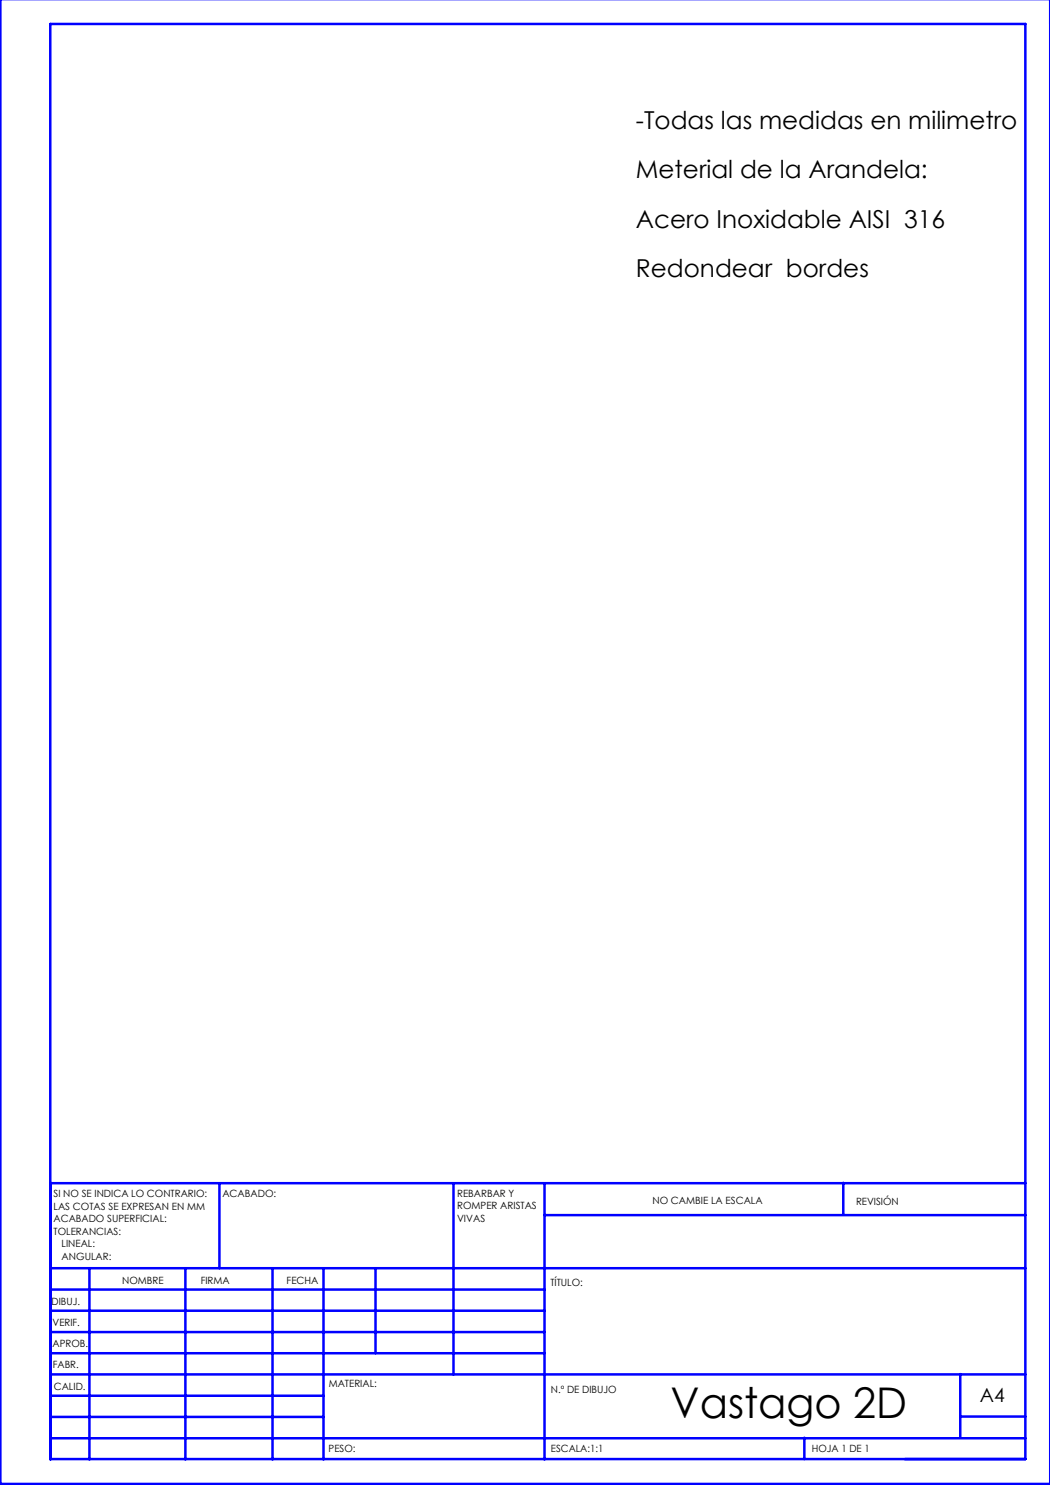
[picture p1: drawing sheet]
<svg xmlns="http://www.w3.org/2000/svg" width="210mm" height="297mm" viewBox="0 0 210 297" stroke-linecap="round" stroke-linejoin="round" font-family="sans-serif">
<defs><g id="words">
<text font-size="8.5" x="134.1" y="283.5">Vastago 2D</text>
<g font-size="4.9">
<text x="127.2" y="25.8">-Todas las medidas en milimetro</text>
<text x="127.2" y="35.7">Meterial de la Arandela:</text>
<text x="127.2" y="45.5">Acero Inoxidable AISI 316</text>
<text x="127.2" y="55.4">Redondear bordes</text>
</g>
<text font-size="3.9" x="196" y="280.4">A4</text>
<g font-size="2">
<text x="10.7" y="239.5">SI NO SE INDICA LO CONTRARIO:</text>
<text x="44.5" y="239.5">ACABADO:</text>
<text x="91.4" y="239.4">REBARBAR Y</text>
<text x="10.7" y="242">LAS COTAS SE EXPRESAN EN MM</text>
<text x="10.7" y="244.5">ACABADO SUPERFICIAL:</text>
<text x="91.4" y="241.9">ROMPER ARISTAS</text>
<text x="91.4" y="244.4">VIVAS</text>
<text x="130.5" y="240.8">NO CAMBIE LA ESCALA</text>
<text x="171.2" y="241">REVISIÓN</text>
<text x="10.7" y="247">TOLERANCIAS:</text>
<text x="12.3" y="249.5">LINEAL:</text>
<text x="12.3" y="252">ANGULAR:</text>
<text x="24.4" y="256.9">NOMBRE</text>
<text x="40.1" y="256.8">FIRMA</text>
<text x="57.3" y="256.8">FECHA</text>
<text x="110.1" y="257.1">TÍTULO:</text>
<text x="10.3" y="260.9">DIBUJ.</text>
<text x="10.5" y="269.3">APROB.</text>
<text x="10.5" y="265.2">VERIF.</text>
<text x="10.6" y="273.6">FABR.</text>
<text x="10.8" y="278">CALID.</text>
<text x="65.8" y="277.4">MATERIAL:</text>
<text x="110.2" y="278.5">N.º DE DIBUJO</text>
<text x="65.7" y="290.4">PESO:</text>
<text x="110.2" y="290.5">ESCALA:1:1</text>
<text x="162.4" y="290.4">HOJA 1 DE 1</text>
</g>
</g></defs>
<g fill="none" stroke="#00f" stroke-width=".5">
<path d="M.1 -.1v296.9h209.9v-296.9M10.1 4.8h195v287h-195zM43.9 236.6v17M90.7 236.6v38.3M108.9 236.6v55.3M168.7 236.6v6.3M205.1 236.6h-195v55.3M10.1 253.6h195M10.1 257.9h98.8M17.9 253.6v38.3M37.1 253.6v38.3M54.5 253.6v38.3"/>
<path d="M64.7 253.6v38.3M75.1 253.6v17M108.9 243h96.2M10.1 270.6h98.8M10.1 266.4h98.8M10.1 262.1h98.8M10.1 279.1h54.6M10.1 274.9h195M192.1 274.8v12.7M10.1 287.7h195M10.1 283.4h54.6M160.9 287.5v4.3"/>
<path d="M192.1 283.3h13"/>
</g>
<use href="#words"/>
</svg>
